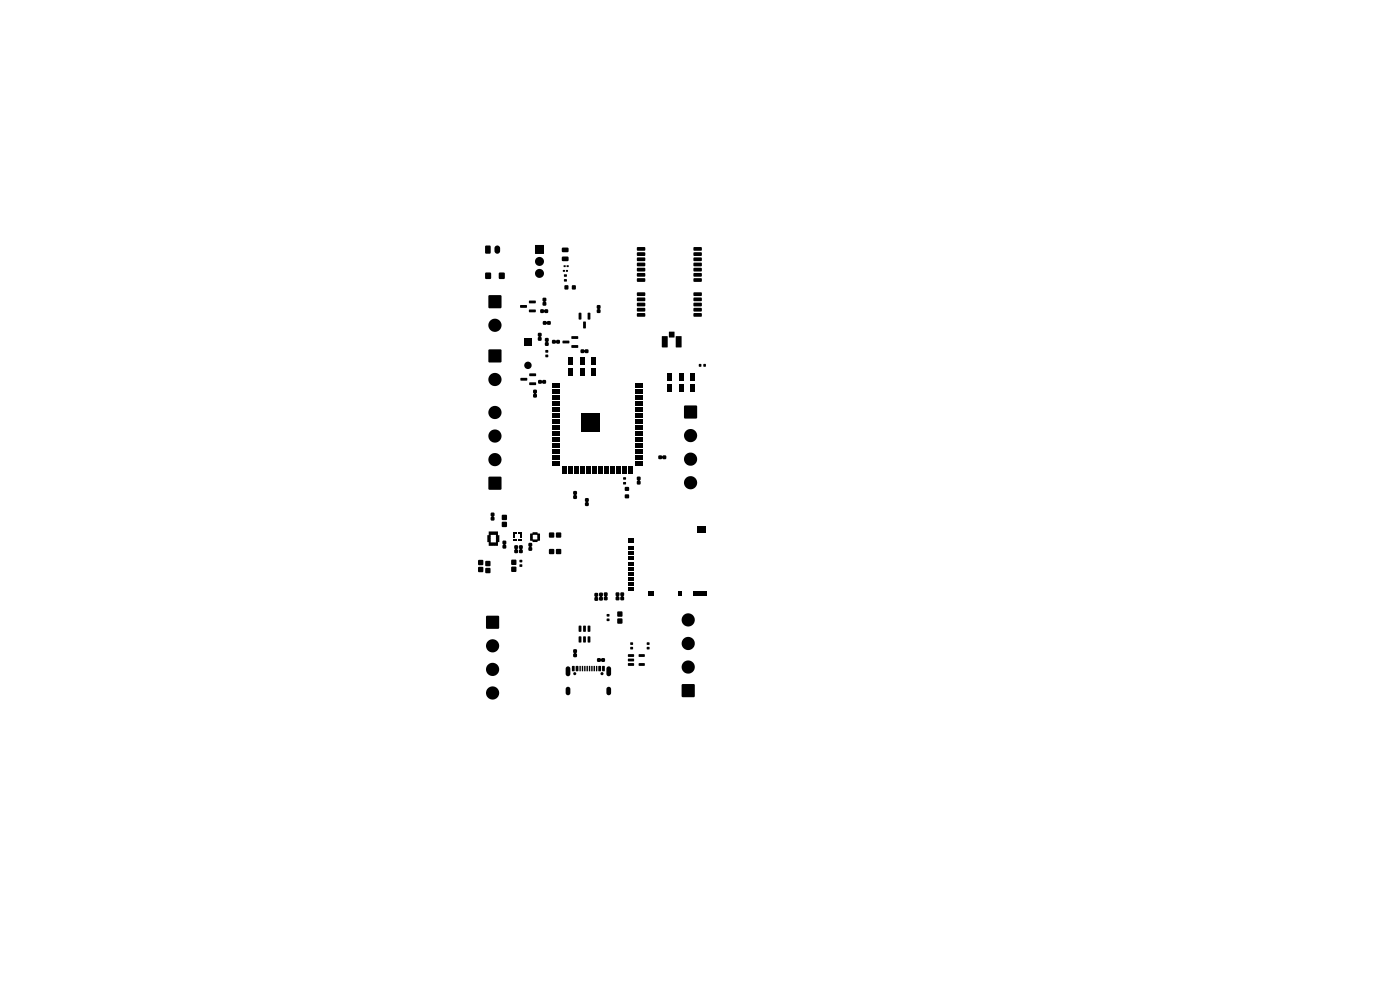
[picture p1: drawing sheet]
<svg xmlns="http://www.w3.org/2000/svg" width="297mm" height="210mm" viewBox="0 0 297 210" stroke-linecap="round" stroke-linejoin="round" font-family="sans-serif">
<g fill="#000">
<path d="M103 52.1l1.1 .1-.1 1.6-1.1-.1zM103 57.9h1.1v1.2h-1.1zM105 52.3l.6-.2 .4 .3 .1 .9-.3 .5h-.5l-.3-.3-.1-.9zM105.9 57.9h1.1v1.2h-1.1zM113.5 52h1.9v1.8h-1.9zM119.4 57.3h.4v.3h-.4zM119.6 56.3h.4v.3h-.4zM119.7 59.2h.5v.5h-.5zM119.7 58.2h.5v.5h-.5zM119.2 54.5h1.3l.1 .8-1.3 .1zM119.2 52.6h1.3l.1 .8-1.3 .1zM120.1 57.3h.4v.3h-.4z"/>
<path d="M120.2 56.3h.4v.3h-.4zM135.2 59.1l1.6-.1 .1 .7-.2 .1h-1.5l-.1-.2zM135.2 58l1.6-.1 .1 .7-.2 .1h-1.5l-.1-.2zM135.2 56.9l1.6-.1 .1 .7-.2 .1h-1.5l-.1-.2zM135.2 55.8l1.6-.1 .1 .7-.2 .1h-1.5l-.1-.2zM135.2 54.7l1.6-.1 .1 .7-.2 .1h-1.5l-.1-.2zM135.2 53.6l1.6-.1 .1 .7-.2 .1h-1.5l-.1-.2zM135.2 52.5l1.6-.1 .1 .7-.2 .1h-1.5l-.1-.2zM147.2 59.1l1.6-.1 .1 .7-.2 .1h-1.5l-.1-.2zM147.2 58l1.6-.1 .1 .7-.2 .1h-1.5l-.1-.2zM147.2 56.9l1.6-.1 .1 .7-.2 .1h-1.5l-.1-.2zM147.2 55.8l1.6-.1 .1 .7-.2 .1h-1.5l-.1-.2z"/>
<path d="M147.2 54.7l1.6-.1 .1 .7-.2 .1h-1.5l-.1-.2zM147.2 53.6l1.6-.1 .1 .7-.2 .1h-1.5l-.1-.2zM147.2 52.5l1.6-.1 .1 .7-.2 .1h-1.5l-.1-.2zM103.7 74.2h2.6v2.6h-2.6zM103.7 62.7h2.6v2.6h-2.6zM110.4 64.7h1.3l.1 .5-1.4 .1zM111.2 71.7h1.6v1.6h-1.6zM112.2 65.7h1.4l.1 .5h-1.4zM112.2 63.8h1.4l.1 .5h-1.4zM112.3 79.2h1.3l.1 .5-1.3 .1zM114.2 70.7l.5-.1 .2 .1v.5l-.2 .3 .2 .1v.4l-.1 .3h-.5l-.2-.2v-.4l.2-.2-.2-.3zM114.7 65.7l.5-.1 .3 .2 .2-.2h.4l.2 .2v.5l-.3 .1h-.4l-.1-.2-.3 .2h-.5l-.1-.2z"/>
<path d="M115.2 63.2l.5-.1 .2 .2v.5l-.2 .2 .2 .2v.4l-.1 .2-.5 .1-.2-.2v-.5l.2-.2-.2-.2zM115.2 68.2l.6-.1 .2 .2 .2-.2h.5l.2 .2-.1 .5-.2 .1h-.4l-.2-.2-.2 .2h-.5l-.2-.2zM115.7 71.7h.5l.2 .1v.5l-.2 .3 .2 .1v.4l-.1 .3h-.5l-.2-.2v-.5l.2-.1-.2-.3zM115.7 75.2h.6v.6h-.6zM115.7 74.3h.6v.5h-.6zM117.2 72.2l.5-.1 .3 .2 .2-.2h.4l.2 .2v.5l-.3 .1h-.4l-.1-.2-.3 .2h-.5l-.1-.2zM119.8 60.5h.7v.9h-.7zM119.4 72.3h1.3l.1 .5h-1.4zM120.5 78.1h1v1.6h-1zM120.5 75.7h1v1.6h-1zM121.4 60.5h.7v.9h-.7zM121.2 73.2h1.4l.1 .5-1.4 .1z"/>
<path d="M121.2 71.3h1.4l.1 .5-1.4 .1zM122.8 66.4h.5v1.4l-.5-.1zM123.2 74.2l.6-.1 .2 .2 .2-.2h.5l.2 .2-.1 .5-.2 .1h-.4l-.2-.2-.2 .2h-.5l-.2-.2zM123 78.1h1v1.6h-1zM123 75.7h1v1.6h-1zM123.7 68.2l.6 .1-.1 1.4-.5-.1zM124.7 66.4h.5v1.4l-.5-.1zM125.5 78.1h1v1.6h-1zM125.5 75.7h1v1.6h-1zM126.7 64.8l.5-.1 .2 .2v.4l-.2 .3 .2 .1v.5l-.1 .2h-.5l-.2-.1v-.5l.2-.2-.2-.3zM135.2 66.5l1.6-.1 .1 .7-.2 .1h-1.5l-.1-.2zM135.2 65.4l1.6-.1 .1 .7-.2 .1h-1.5l-.1-.2z"/>
<path d="M135.2 64.3l1.6-.1 .1 .7-.2 .1h-1.5l-.1-.2zM135.2 63.2l1.6-.1 .1 .7-.2 .1h-1.5l-.1-.2zM135.2 62.1l1.6-.1 .1 .7-.2 .1h-1.5l-.1-.2zM140.4 71.3l1.2 .1v2.3l-1.2-.1zM141.9 70.4h1.2v1.2h-1.2zM143.4 71.3l1.2 .1-.1 2.3-1.1-.1zM148.3 77.2h.5v.6h-.5zM147.2 66.5l1.6-.1 .1 .7-.2 .1h-1.5l-.1-.2zM147.2 65.4l1.6-.1 .1 .7-.2 .1h-1.5l-.1-.2zM147.2 64.3l1.6-.1 .1 .7-.2 .1h-1.5l-.1-.2zM147.2 63.2l1.6-.1 .1 .7-.2 .1h-1.5l-.1-.2zM147.2 62.1l1.6-.1 .1 .7-.2 .1h-1.5l-.1-.2z"/>
<path d="M149.2 77.2h.5v.6h-.5zM110.4 80.2h1.4l.1 .5h-1.4zM112.3 81.1h1.3l.1 .5-1.3 .1zM113.2 82.7l.5-.1 .2 .2v.5l-.2 .2 .2 .2v.4l-.1 .2-.5 .1-.2-.2v-.5l.2-.2-.2-.2zM114.2 80.7l.6-.1 .2 .2 .2-.2h.5l.2 .2-.1 .5-.2 .1h-.4l-.2-.2-.2 .2h-.5l-.2-.2zM117.2 97.9h1.5v.9h-1.5zM117.2 96.6h1.5v.9h-1.5zM117.2 95.4h1.5v.9h-1.5zM117.2 94.1h1.5v.9h-1.5zM117.2 92.8h1.5v.9h-1.5zM117.2 91.6h1.5v.9h-1.5zM117.2 90.3h1.5v.9h-1.5z"/>
<path d="M117.2 89h1.5v.9h-1.5zM117.2 87.7h1.5v.9h-1.5zM117.2 86.5h1.5v.9h-1.5zM117.2 85.2h1.5v.9h-1.5zM117.2 83.9h1.5v.9h-1.5zM117.2 82.7h1.5v.9h-1.5zM117.2 81.4h1.5v.9h-1.5zM123.3 87.6h3.9v3.9h-3.9zM134.7 97.9h1.5v.9h-1.5zM134.7 96.6h1.5v.9h-1.5zM134.7 95.4h1.5v.9h-1.5zM134.7 94.1h1.5v.9h-1.5z"/>
<path d="M134.7 92.8h1.5v.9h-1.5zM134.7 91.6h1.5v.9h-1.5zM134.7 90.3h1.5v.9h-1.5zM134.7 89h1.5v.9h-1.5zM134.7 87.7h1.5v.9h-1.5zM134.7 86.5h1.5v.9h-1.5zM134.7 85.2h1.5v.9h-1.5zM134.7 83.9h1.5v.9h-1.5zM134.7 82.7h1.5v.9h-1.5zM134.7 81.4h1.5v.9h-1.5zM139.7 96.7l.6-.1 .2 .2 .2-.2h.5l.2 .2-.1 .5-.2 .1h-.4l-.2-.2-.2 .2h-.5l-.2-.2zM141.5 81.6h1v1.6h-1z"/>
<path d="M141.5 79.2h1v1.6h-1zM144 81.6h1v1.6h-1zM144 79.2h1v1.6h-1zM146.5 81.6h1v1.6h-1zM146.5 79.2h1v1.6h-1zM145.2 86.1h2.6v2.6h-2.6zM101.5 118.8h1v1h-1zM103 119h1v1.1h-1zM103.7 112.7h1.9v.8h.3v1.5h-.3v.8h-1.9v-.8h-.3v-1.5h.7v1.6l1.1-.1v-1.5h-1.5zM104.2 108.8l.5-.1 .2 .2v.5l-.2 .2 .2 .2v.4l-.1 .2h-.5l-.2-.1v-.5l.2-.2-.2-.2zM103.7 101.2h2.6v2.6h-2.6zM106.7 114.7h.5l.2 .1v.5l-.2 .3 .2 .1v.4l-.1 .3h-.5l-.2-.2v-.5l.2-.1-.2-.3z"/>
<path d="M106.5 110.7h1v1.1h-1zM106.5 109.2h1v1.1h-1zM108.8 114.3h.4v.4h-.4zM108.8 113.8h.4v.4h-.4zM108.8 113.3h.4v.4h-.4zM108.8 112.8h.4v.4h-.4zM108.5 118.8h1v1h-1zM109.2 115.7l.5-.1 .2 .2v.5l-.2 .2 .2 .2v.4l-.1 .2-.5 .1-.2-.2v-.5l.2-.2-.2-.2zM109.3 114.3h.4v.4h-.4zM109.3 112.8h.4v.4h-.4zM109.8 114.3h.4v.4h-.4zM109.8 112.8h.4v.4h-.4z"/>
<path d="M110.2 115.7l.5-.1 .2 .2v.5l-.2 .2 .2 .2v.4l-.1 .2-.5 .1-.2-.2v-.5l.2-.2-.2-.2zM110.3 114.3h.4v.4h-.4zM110.3 112.8h.4v.4h-.4zM110.3 113.8h.4v.4h-.4zM110.3 113.3h.4v.4h-.4zM110.2 119.7h.6v.5h-.6zM110.2 118.8h.6v.5h-.6zM112.2 115.2l.5-.1 .2 .2v.5l-.2 .2 .2 .2v.4l-.1 .2-.5 .1-.2-.2v-.5l.2-.2-.2-.2zM112.5 113.2h.4l.2-.3h.9l.1 .3h.4v1.5h-.4l-.2 .3h-.9l-.1-.3h-.4v-1h.5l.1 .7h.8l.1-.2-.1-.7h-.8l-.1 .2h-.5zM116.5 116.5h1v1h-1zM116.5 113h1v1h-1zM118 116.5h1v1h-1z"/>
<path d="M118 113h1v1h-1zM119.3 98.9h.9v1.5h-.9zM120.6 98.9h.9v1.5h-.9zM121.7 104.2l.5-.1 .2 .2v.5l-.2 .2 .2 .2v.4l-.1 .2-.5 .1-.2-.2v-.5l.2-.2-.2-.2zM121.9 98.9h.9v1.5h-.9zM123.1 98.9h.9v1.5h-.9zM124.2 105.7l.5-.1 .2 .2v.5l-.2 .2 .2 .2v.4l-.1 .2-.5 .1-.2-.2v-.5l.2-.2-.2-.2zM124.4 98.9h.9v1.5h-.9zM125.7 98.9h.9v1.5h-.9zM126.9 98.9h.9v1.5h-.9zM128.2 98.9h.9v1.5h-.9zM129.5 98.9h.9v1.5h-.9z"/>
<path d="M130.7 98.9h.9v1.5h-.9zM132.2 102.3h.6v.4h-.6zM132.2 101.3h.6v.4h-.6zM132 98.9h.9v1.5h-.9zM132.6 104.9h.8v.8h-.8zM132.6 103.3h.8v.8h-.8zM133.3 98.9h.9v1.5h-.9zM133.2 119.2h1.2v.7h-1.2zM133.2 118.1h1.2v.7h-1.2zM133.2 117h1.2v.7h-1.2zM133.2 115.9h1.2v.7h-1.2zM133.2 114.2h1.2v1h-1.2z"/>
<path d="M135.2 101.2l.5-.1 .2 .1v.5l-.2 .3 .2 .1v.4l-.1 .3h-.5l-.2-.2v-.4l.2-.2-.2-.3zM148 111.7h1.9v1.3h-1.9zM101.5 120.3h1v1h-1zM103 120.5h1v1h-1zM103.2 130.7h2.6v2.6h-2.6zM108.5 120.2h1v1.1h-1zM121.7 137.8l.5-.1 .2 .2v.4l-.2 .3 .2 .1v.5l-.1 .2h-.5l-.2-.1v-.5l.2-.2-.2-.3zM122.8 135l.5 .1v1.2l-.5-.1zM122.8 132.8h.5v1.2l-.5-.1zM123.7 135l.6 .1-.1 1.2-.5-.1zM123.7 132.8h.6l-.1 1.2-.5-.1zM124.7 135l.5 .1v1.2l-.5-.1z"/>
<path d="M124.7 132.8h.5v1.2l-.5-.1zM126.2 125.8l.5-.1 .2 .2v.5l-.2 .2 .2 .2v.4l-.1 .3h-.5l-.2-.2v-.5l.2-.2-.2-.2zM126.7 139.7l.6-.1 .2 .2 .2-.2h.5l.2 .2-.1 .5-.2 .1h-.4l-.2-.2-.2 .2h-.5l-.2-.2zM127.2 125.8l.5-.1 .2 .2v.4l-.2 .3 .2 .1v.5l-.1 .2h-.5l-.2-.1v-.5l.2-.2-.2-.3zM128.2 125.7l.5-.1 .2 .2v.5l-.2 .2 .2 .2v.4l-.1 .2-.5 .1-.2-.2v-.5l.2-.2-.2-.2zM128.7 131.2h.6v.5h-.6zM128.7 130.3h.6v.5h-.6zM130.7 125.7l.5-.1 .2 .2v.5l-.2 .2 .2 .2v.4l-.1 .2-.5 .1-.2-.2v-.5l.2-.2-.2-.2zM131 131.2h1v1.1h-1zM131 129.7h1v1.1h-1zM131.7 125.7l.5-.1 .2 .2v.5l-.2 .2 .2 .2v.4l-.1 .2-.5 .1-.2-.2v-.5l.2-.2-.2-.2zM133.7 137.2h.6v.5h-.6z"/>
<path d="M133.7 136.3h.6v.5h-.6zM133.2 124.6h1.2v.7h-1.2zM133.2 123.6h1.2v.7h-1.2zM133.2 122.5h1.2v.7h-1.2zM133.2 121.4h1.2v.7h-1.2zM133.2 120.3h1.2v.7h-1.2zM133.2 139.8l1.2-.1 .1 .5-1.2 .1zM133.2 138.8h1.2l.1 .5h-1.2zM135.5 138.8h1.2l.1 .5h-1.2zM137.2 137.2h.6v.5h-.6zM137.2 136.3h.6v.5h-.6zM137.5 125.4h1.2v1h-1.2z"/>
<path d="M143.9 125.4h.8v1h-.8zM147.1 125.4h2.8v1h-2.8zM120.2 145.8a.5 .5 0 0 1 .5-.1 .5 .5 0 0 1 .3 .5v.8a.5 .5 0 0 1-.5 .5 .5 .5 0 0 1-.5-.5v-.9zM120.2 141.5a.5 .5 0 0 1 .5-.1 .5 .5 0 0 1 .3 .5v1.1a.5 .5 0 0 1-.5 .5 .5 .5 0 0 1-.5-.5v-1.2zM121.4 141.3h.5l-.1 1.1-.5-.1zM122.2 141.3h.5l-.1 1.1-.5-.1zM122.9 141.3h.3l-.1 1.1-.2-.1zM123.4 141.3h.3l-.1 1.1-.2-.1zM123.9 141.3h.3l-.1 1.1-.2-.1zM124.4 141.3h.3l-.1 1.1-.2-.1zM124.9 141.3h.3l-.1 1.1-.2-.1zM125.4 141.3h.3l-.1 1.1-.2-.1z"/>
<path d="M125.9 141.3h.3l-.1 1.1-.2-.1zM126.4 141.3h.3l-.1 1.1-.2-.1zM127 141.3h.5l-.1 1.1-.5-.1zM127.8 141.3h.5l-.1 1.1-.5-.1zM128.8 145.8a.5 .5 0 0 1 .6-.1 .5 .5 0 0 1 .2 .5v.8a.5 .5 0 0 1-.5 .5 .5 .5 0 0 1-.5-.5v-.9zM128.8 141.5a.5 .5 0 0 1 .6-.1 .5 .5 0 0 1 .2 .5v1.1a.5 .5 0 0 1-.5 .5 .5 .5 0 0 1-.5-.5v-1.2zM133.2 140.7h1.2l.1 .5h-1.2zM135.5 140.7h1.2l.1 .5h-1.2zM144.7 145.2h2.6v2.6h-2.6z"/>
<circle cx="114.5" cy="58" r=".96"/>
<circle cx="114.5" cy="55.5" r=".96"/>
<circle cx="105" cy="69" r="1.4"/>
<circle cx="112" cy="77.5" r=".79"/>
<circle cx="105" cy="97.5" r="1.4"/>
<circle cx="105" cy="92.5" r="1.4"/>
<circle cx="105" cy="87.5" r="1.4"/>
<circle cx="105" cy="80.5" r="1.4"/>
<circle cx="146.5" cy="97.4" r="1.4"/>
<circle cx="146.5" cy="92.4" r="1.4"/>
<circle cx="146.5" cy="102.4" r="1.4"/>
<circle cx="104.5" cy="137" r="1.4"/>
<circle cx="146" cy="131.5" r="1.4"/>
<circle cx="146" cy="136.5" r="1.4"/>
<circle cx="104.5" cy="147" r="1.4"/>
<circle cx="104.5" cy="142" r="1.4"/>
<circle cx="121.9" cy="142.9" r=".32"/>
<circle cx="127.7" cy="142.9" r=".33"/>
<circle cx="146" cy="141.5" r="1.4"/>
</g>
</svg>
